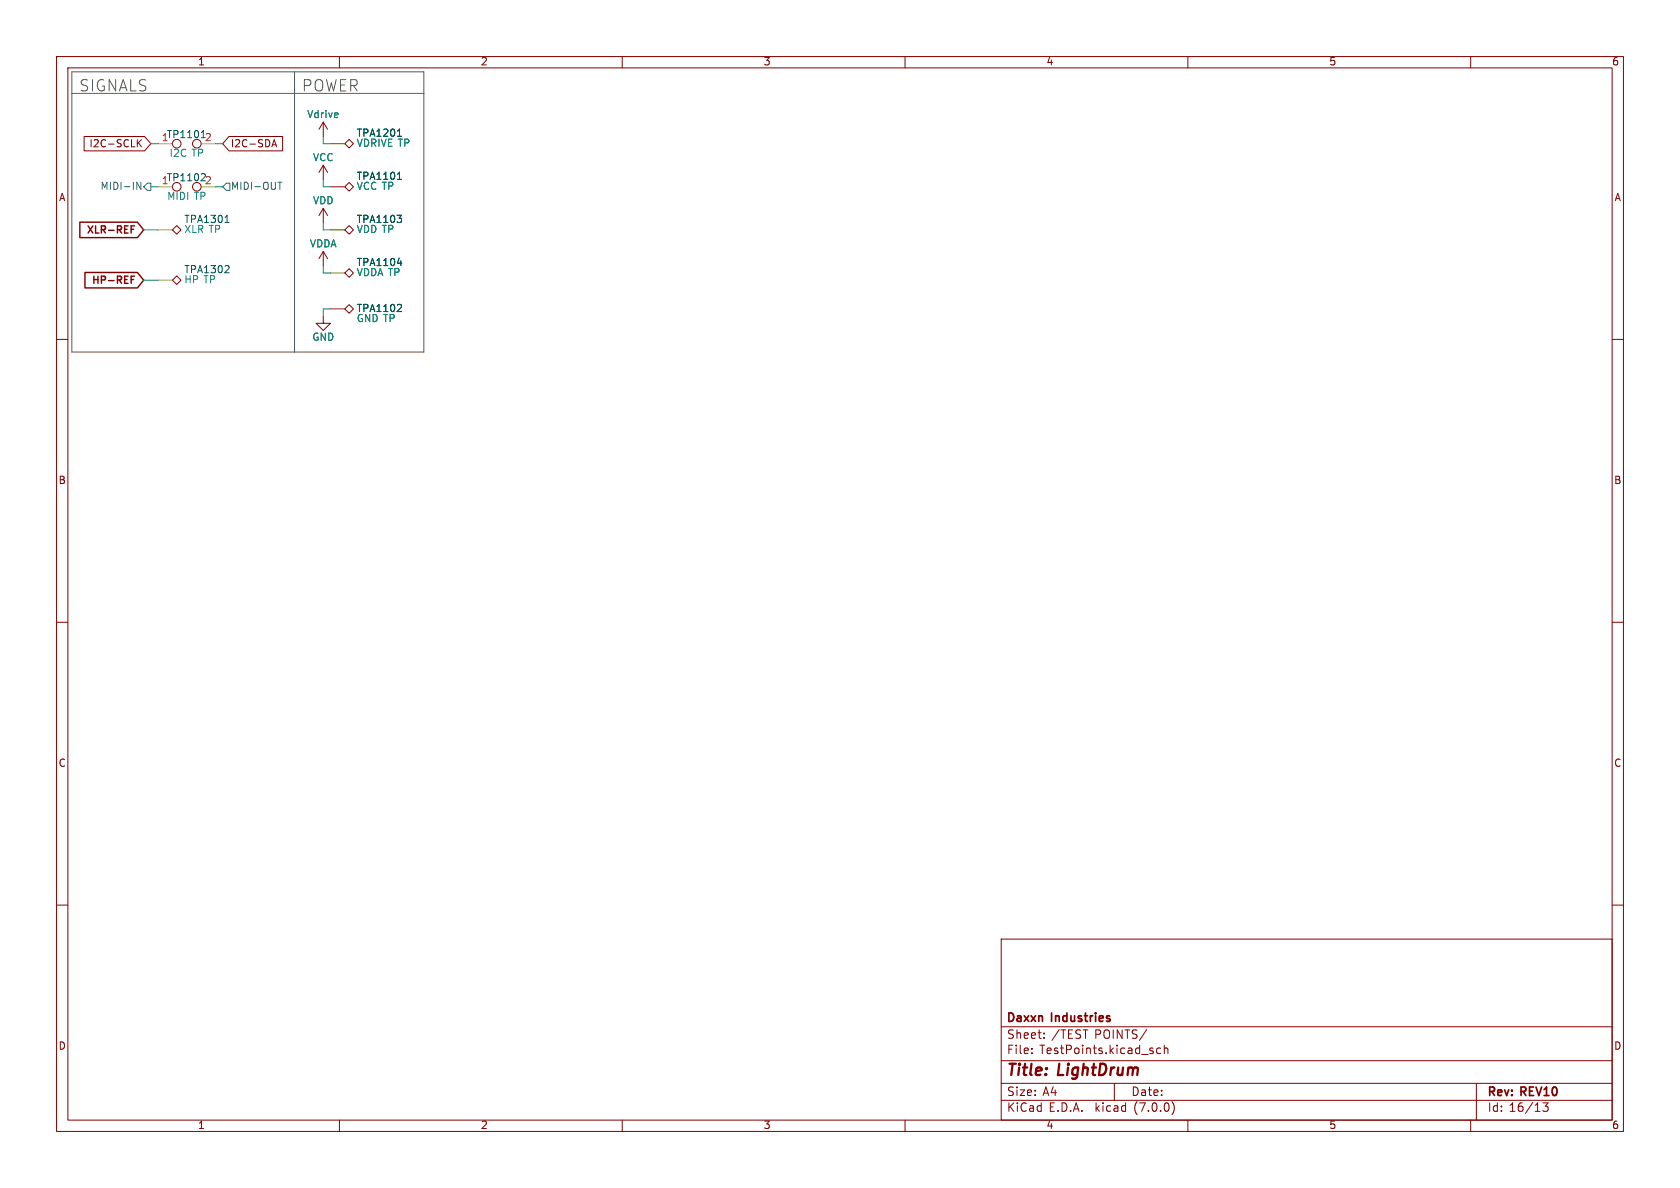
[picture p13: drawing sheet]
<svg xmlns="http://www.w3.org/2000/svg" width="297mm" height="210mm" viewBox="0 0 297 210" stroke-linecap="round" stroke-linejoin="round" font-family="sans-serif">
<defs><g id="words">
<g font-size="2.8" fill="#565656">
<text x="14" y="16.5">SIGNALS</text>
<text x="53.3" y="16.5">POWER</text>
</g>
<g font-size="2.8" fill="#840000">
<text x="178" y="190.8">Title:</text>
<text x="187.1" y="190.8">LightDrum</text>
</g>
<g font-size="2.1" fill="#840000">
<text x="178" y="183.9">Sheet:</text>
<text x="178" y="181.1">Daxxn</text>
<text x="185.9" y="183.9">/TEST</text>
<text x="186" y="181.1">Industries</text>
<text x="193.5" y="183.9">POINTS/</text>
<text x="178" y="186.6">File:</text>
<text x="183.8" y="186.6">TestPoints.kicad_sch</text>
<text x="178" y="196.8">KiCad</text>
<text x="178" y="194">Size:</text>
<text x="184.3" y="194">A4</text>
<text x="185.4" y="196.8">E.D.A.</text>
<text x="193.7" y="196.8">kicad</text>
<text x="200" y="194">Date:</text>
<text x="200.6" y="196.8">(7.0.0)</text>
<text x="263" y="194.2">Rev:</text>
<text x="263" y="196.8">Id: 16/13</text>
<text x="269" y="194.2">REV10</text>
</g>
<g font-size="1.8" fill="#840000">
<text x="35" y="11.8">1</text>
<text x="85" y="11.8">2</text>
<text x="135" y="11.8">3</text>
<text x="185" y="11.8">4</text>
<text x="235" y="11.8">5</text>
<text x="285" y="11.8">6</text>
<text x="15.7" y="26.3">I2C-SCLK</text>
<text x="40.8" y="26.3">I2C-SDA</text>
<text x="10.4" y="35.8">A</text>
<text x="285.4" y="35.8">A</text>
<text x="15" y="41.7">XLR-REF</text>
<text x="15.9" y="50.6">HP-REF</text>
<text x="10.3" y="85.8">B</text>
<text x="285.3" y="85.8">B</text>
<text x="10.3" y="135.8">C</text>
<text x="285.3" y="135.8">C</text>
<text x="10.3" y="185.8">D</text>
<text x="285.3" y="185.8">D</text>
<text x="35" y="199.8">1</text>
<text x="85" y="199.8">2</text>
<text x="135" y="199.8">3</text>
<text x="185" y="199.8">4</text>
<text x="235" y="199.8">5</text>
<text x="285" y="199.8">6</text>
</g>
<g font-size="1.8" fill="#128875">
<text x="54.2" y="21.1">Vdrive</text>
<text x="29.9" y="28">I2C TP</text>
<text x="55.3" y="28.8">VCC</text>
<text x="63" y="24.4">TPA1201</text>
<text x="63" y="26.2">VDRIVE TP</text>
<text x="29.5" y="35.6">MIDI TP</text>
<text x="63" y="33.8">VCC TP</text>
<text x="32.5" y="41.5">XLR TP</text>
<text x="55.3" y="36.4">VDD</text>
<text x="63" y="41.5">VDD TP</text>
<text x="54.7" y="44">VDDA</text>
<text x="63" y="47.3">TPA1104</text>
<text x="32.5" y="50.4">HP TP</text>
<text x="63" y="49.1">VDDA TP</text>
<text x="63" y="57.2">GND TP</text>
<text x="55.2" y="60.5">GND</text>
</g>
<g font-size="1.8" fill="#8c5a0a">
<text x="28.5" y="25.1">1</text>
<text x="28.5" y="32.8">1</text>
</g>
<g font-size="1.8" fill="#005550">
<text x="29.4" y="24.7">TP1101</text>
<text x="36.2" y="25.1">2</text>
<text x="29.4" y="32.3">TP1102</text>
<text x="36.2" y="32.8">2</text>
<text x="63" y="32.1">TPA1101</text>
<text x="32.5" y="39.7">TPA1301</text>
<text x="63" y="39.7">TPA1103</text>
<text x="32.5" y="48.6">TPA1302</text>
<text x="63" y="55.4">TPA1102</text>
</g>
<g font-size="1.8" fill="#345372">
<text x="17.6" y="33.8">MIDI-IN</text>
<text x="40.8" y="33.8">MIDI-OUT</text>
</g>
</g></defs>
<g fill="none" stroke="#840000" stroke-width=".18">
<path d="M10 10h277v190h-277zM12 12h273v186h-273zM60 10v2M110 10v2M160 10v2M210 10v2M260 10v2M14.9 24.1h10.7l1.1 1.3-1.1 1.3h-10.7zM24.3 24.7v1.3M24.5 25.2l.5 .8M25 24.7l-.7 .7M31.2 39.9l.8 .7-.8 .8-.7-.8z"/>
<path d="M40.5 24.1h9.5v2.6h-9.5l-1.1-1.3zM48.1 26l.4-1.3 .4 1.3M48.2 25.6h.6M57.1 21.6v2.5M57.1 29.2v2.6M57.1 36.8v2.6M57.1 21.6l-.7 1.3M57.1 21.6l.8 1.3M57.1 36.8l-.7 1.3M57.1 36.8l.8 1.3M57.1 29.2l-.7 1.3M57.1 29.2l.8 1.3"/>
<path d="M61 25.4l.7-.8 .8 .8-.8 .8zM61 33l.7-.7 .8 .7-.8 .8zM10 60h2M31.2 48.8l.8 .7-.8 .8-.7-.8zM57.1 55.9v1.3h1.3l-1.3 1.2-1.2-1.2h1.2M57.1 44.5l-.7 1.2M57.1 44.5v2.5M57.1 44.5l.8 1.2M61 54.6l.7-.8 .8 .8-.8 .8zM61 48.3l.7-.8 .8 .8-.8 .7zM61 40.6l.7-.7 .8 .7-.8 .8zM285 60h2"/>
<path d="M10 110h2M285 110h2M10 160h2M285 160h2M177 166h108v32h-108zM60 198v2M110 198v2M160 198v2M177 194.5h108M177 191.5h108M177 187.5h108M177 181.5h108"/>
<path d="M182.4 186.1v.2M182.4 185.3v.2M184.6 183.4v.2M184.6 182.6v.2M197 191.5v3M202.7 182l-1.3 1.9M205.2 185.3h-.4l-.3 .2v.5l.1 .2h.6M205.8 185.4l.2-.1h.4l.1 1M205.8 184.8v1.5M207.2 194.7a1.72 1.72 0 0 1 0 2.3M210 198v2M260 198v2"/>
<path d="M261 191.5v6.5M273.7 195l-.5 .5 .4 .2v.6l-.2 .2h-.4l-.2-.2"/>
<circle cx="31.2" cy="25.4" r=".76"/>
<circle cx="31.2" cy="33" r=".76"/>
<circle cx="34.8" cy="25.4" r=".76"/>
<circle cx="34.8" cy="33" r=".76"/>
</g>
<path d="M27.9 25.4h2.6M27.9 33h2.6M35.6 25.4h2.5M35.6 33h2.5M58.4 25.4h2.6M58.4 33h2.6M27.9 40.6h2.6M27.9 49.5h2.6M58.4 54.6h2.6M58.4 48.3h2.6M58.4 40.6h2.6" fill="none" stroke="#a0a006" stroke-width=".18"/>
<path d="M35.8 23.3l.2-.2v1.2M36.1 30.7l.2 .2M36.3 31.2l-.8 .8h.8M39.8 39.3h.7M70.2 38.1h.8l-.4 .4M70.3 24.1h.7M70.3 31.7h.7M70.9 38.7v.5M40.4 47l.1 .2-.1 .3-.7 .7h.8M70.3 46.5h.7M70.9 53.9l.1 .1-.1 .4-.7 .7h.8" fill="none" stroke="#005550" stroke-width=".18"/>
<path d="M24.2 32.2l.7 1.3v-1.3M25.4 33l.6-.6h.7v1.3h-.7zM39.4 33l.6-.6h.6v1.3h-.6zM49.1 32.2h.7" fill="none" stroke="#345372" stroke-width=".18"/>
<path d="M14.1 39.3h10.2l1.1 1.3-1.1 1.4h-10.2zM23.2 39.9h.6M15 48.2h9.3l1.1 1.3-1.1 1.4h-9.3zM23.2 40.5h.4M23.2 49.4h.4M23.8 48.8h-.6v1.3" fill="none" stroke="#840000" stroke-width=".25"/>
<path d="M12.7 16.5h62.2M12.7 12.7h62.2v49.5h-62.2zM52.1 12.7v49.5" fill="none" stroke="#565656" stroke-width=".18"/>
<path d="M26.7 25.4h1.2M26.7 33h1.2M38.1 25.4h1.3M38.1 33h1.3M57.1 24.1v1.3h1.3M57.1 31.8v1.2h1.3M57.1 39.4v1.2h1.3M25.4 49.5h2.5M25.4 40.6h2.5M57.1 47v1.3h1.3M58.4 54.6h-1.3v1.3" fill="none" stroke="#0a73a0" stroke-width=".18"/>
<use href="#words"/>
</svg>
